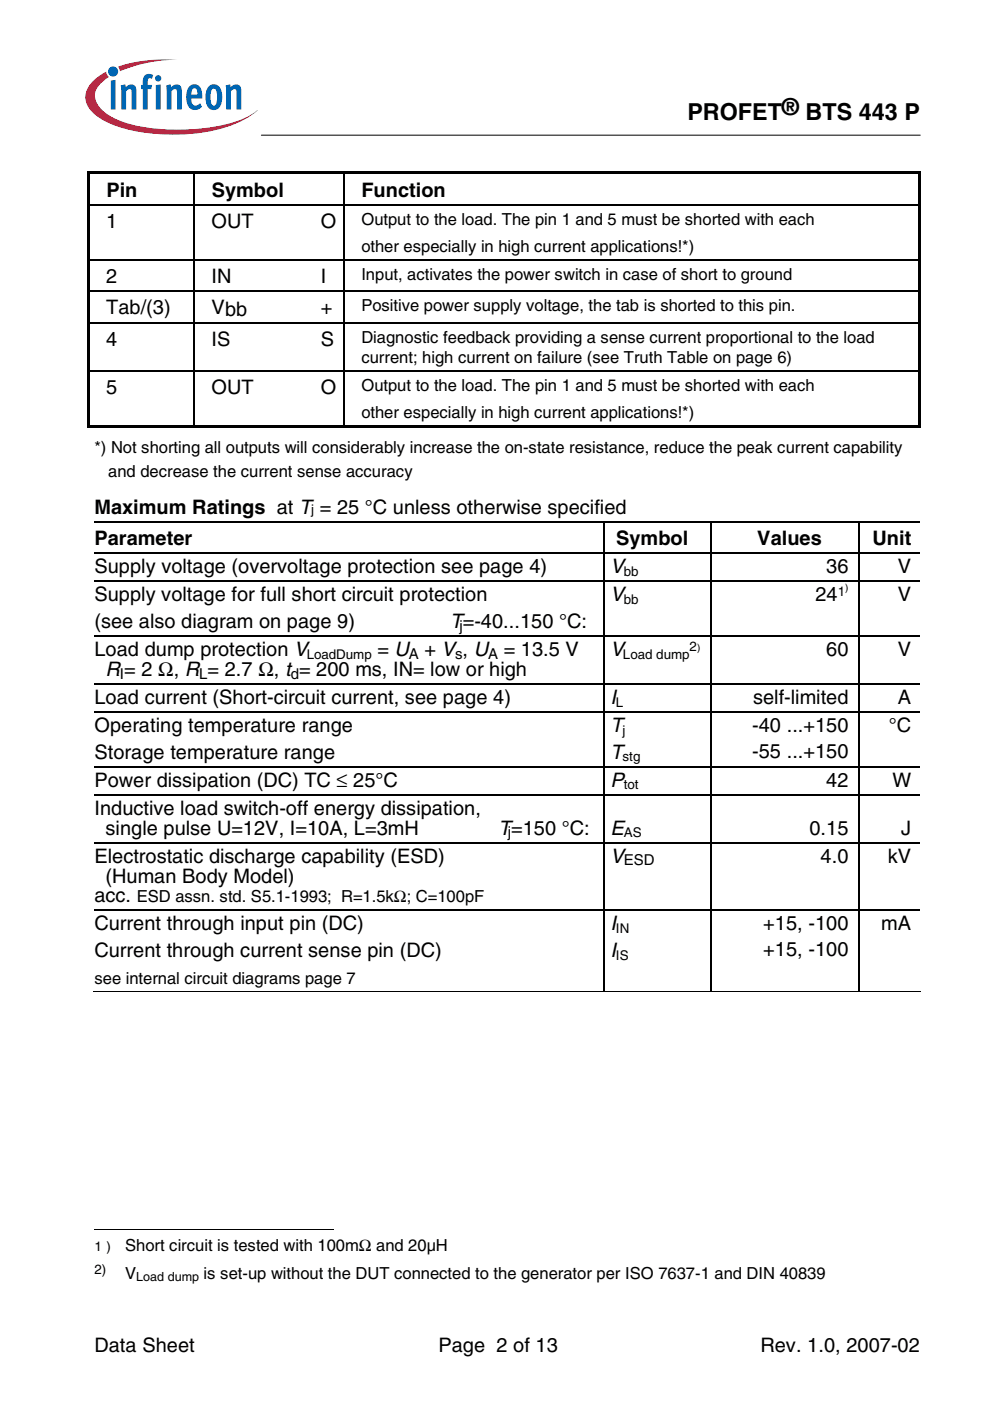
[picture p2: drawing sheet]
<svg xmlns="http://www.w3.org/2000/svg" width="210mm" height="297mm" viewBox="0 0 210 297" stroke-linecap="round" stroke-linejoin="round" font-family="sans-serif">
<defs><g id="words">
<text font-size="5" x="145.8" y="25.5">PROFET® BTS 443 P</text>
<g font-size="4.2">
<text x="22.6" y="41.8">Pin</text>
<text x="44.9" y="41.8">Symbol</text>
<text x="76.6" y="41.8">Function</text>
<text x="22.5" y="48.4">1</text>
<text x="44.9" y="48.4">OUT</text>
<text x="68" y="48.4">O</text>
<text x="22.5" y="60">2</text>
<text x="44.9" y="60">IN</text>
<text x="68" y="60">I</text>
<text x="22.5" y="66.6">Tab/(3)</text>
<text x="44.9" y="66.6">Vbb</text>
<text x="68" y="66.6">+</text>
<text x="22.5" y="73.3">4</text>
<text x="44.9" y="73.3">IS</text>
<text x="68" y="73.3">S</text>
<text x="22.5" y="83.4">5</text>
<text x="44.9" y="83.4">OUT</text>
<text x="68" y="83.4">O</text>
<text x="20" y="108.9">Maximum Ratings at T = 25 °C unless otherwise specified</text>
<text x="20" y="115.7">Parameter</text>
<text x="130.6" y="115.7">Symbol</text>
<text x="160.6" y="115.7">Values</text>
<text x="185" y="115.7">Unit</text>
<text x="20" y="121.6">Supply voltage (overvoltage protection see page 4)</text>
<text x="129.4" y="121.6">V</text>
<text x="175.2" y="121.6">36</text>
<text x="190.4" y="121.6">V</text>
<text x="20" y="127.5">Supply voltage for full short circuit protection</text>
<text x="129.4" y="127.5">V</text>
<text x="172.9" y="127.5">24</text>
<text x="190.4" y="127.5">V</text>
<text x="20" y="133.2">(see also diagram on page 9)</text>
<text x="95.5" y="133.2">T=-40...150 °C:</text>
<text x="20" y="139.1">Load dump protection V</text>
<text x="22.4" y="143.3">R= 2 Ω, R = 2.7 Ω, t = 200 ms, IN= low or high</text>
<text x="80" y="139.1">= U</text>
<text x="90" y="139.1">+ V , U</text>
<text x="106.8" y="139.1">= 13.5 V</text>
<text x="129.4" y="139.1">V</text>
<text x="175.2" y="139.1">60</text>
<text x="190.4" y="139.1">V</text>
<text x="20" y="149.3">Load current (Short-circuit current, see page 4)</text>
<text x="129.4" y="149.3">I</text>
<text x="159.7" y="149.3">self-limited</text>
<text x="190.4" y="149.3">A</text>
<text x="20" y="155.2">Operating temperature range</text>
<text x="129.4" y="155.2">T</text>
<text x="159.5" y="155.2">-40 ...+150</text>
<text x="188.5" y="155.2">°C</text>
<text x="20" y="160.9">Storage temperature range</text>
<text x="129.4" y="160.9">T</text>
<text x="159.5" y="160.7">-55 ...+150</text>
<text x="20" y="166.8">Power dissipation (DC) TC ≤ 25°C</text>
<text x="129.4" y="166.8">P</text>
<text x="175.2" y="166.8">42</text>
<text x="189.2" y="166.8">W</text>
<text x="20" y="172.7">Inductive load switch-off energy dissipation,</text>
<text x="22.4" y="177">single pulse U=12V, I=10A, L=3mH</text>
<text x="105.7" y="177">T=150 °C:</text>
<text x="129.4" y="177">E</text>
<text x="171.6" y="177">0.15</text>
<text x="191.1" y="177">J</text>
<text x="20" y="182.9">Electrostatic discharge capability (ESD)</text>
<text x="129.4" y="182.9">V</text>
<text x="174" y="182.9">4.0</text>
<text x="188.3" y="182.9">kV</text>
<text x="20" y="191.3">acc.</text>
<text x="22.4" y="187.1">(Human Body Model)</text>
<text x="20" y="197.3">Current through input pin (DC)</text>
<text x="129.4" y="197.3">I</text>
<text x="161.8" y="197.3">+15, -100</text>
<text x="186.9" y="197.3">mA</text>
<text x="20" y="202.9">Current through current sense pin (DC)</text>
<text x="129.4" y="202.9">I</text>
<text x="161.8" y="202.7">+15, -100</text>
<text x="20" y="286.6">Data Sheet</text>
<text x="93" y="286.6">Page 2 of 13</text>
<text x="161.2" y="286.6">Rev. 1.0, 2007-02</text>
</g>
<g font-size="3.5">
<text x="76.6" y="47.8">Output to the load. The pin 1 and 5 must be shorted with each</text>
<text x="76.6" y="53.5">other especially in high current applications!*)</text>
<text x="76.6" y="59.4">Input, activates the power switch in case of short to ground</text>
<text x="76.6" y="66">Positive power supply voltage, the tab is shorted to this pin.</text>
<text x="76.6" y="72.7">Diagnostic feedback providing a sense current proportional to the load</text>
<text x="76.6" y="76.9">current; high current on failure (see Truth Table on page 6)</text>
<text x="76.6" y="82.8">Output to the load. The pin 1 and 5 must be shorted with each</text>
<text x="76.6" y="88.5">other especially in high current applications!*)</text>
<text x="20" y="96.1">*) Not shorting all outputs will considerably increase the on-state resistance, reduce the peak current capability</text>
<text x="22.9" y="101.1">and decrease the current sense accuracy</text>
<text x="29" y="191.3">ESD assn. std. S5.1-1993; R=1.5kΩ; C=100pF</text>
<text x="20" y="208.6">see internal circuit diagrams page 7</text>
<text x="26.5" y="265.3">Short circuit is tested with 100mΩ and 20µH</text>
<text x="26.5" y="271.1">V</text>
<text x="43.2" y="271.1">is set-up without the DUT connected to the generator per ISO 7637-1 and DIN 40839</text>
</g>
<g font-size="3.2">
<text x="97.4" y="133.7">j</text>
<text x="25.4" y="143.9">I</text>
<text x="42.2" y="143.9">L</text>
<text x="61.6" y="143.9">d</text>
<text x="86.7" y="139.7">A</text>
<text x="96.5" y="139.7">s</text>
<text x="103.5" y="139.7">A</text>
<text x="107.7" y="177.5">j</text>
<text x="132.2" y="183.4">ESD</text>
</g>
<g font-size="2.8">
<text x="66" y="108.9">j</text>
<text x="132.2" y="122.1">bb</text>
<text x="132.2" y="128.1">bb</text>
<text x="177.6" y="126.4">1</text>
<text x="65" y="139.7">LoadDump</text>
<text x="132.1" y="139.7">Load dump</text>
<text x="146.2" y="138">2</text>
<text x="130.6" y="149.8">L</text>
<text x="132" y="155.7">j</text>
<text x="132" y="161.4">stg</text>
<text x="132.2" y="167.3">tot</text>
<text x="132.2" y="177.5">AS</text>
<text x="130.6" y="197.8">IN</text>
<text x="130.6" y="203.5">IS</text>
<text x="20" y="265.3">1 )</text>
<text x="20" y="270.1">2)</text>
</g>
<text font-size="2.7" x="28.9" y="271.7">Load dump</text>
<g font-size="2.1">
<text x="179.2" y="125.4">)</text>
<text x="147.8" y="138">)</text>
</g>
</g></defs>
<circle cx="24" cy="15.2" r="1.07" fill="#0066b3"/>
<g fill="#ed1941">
<path d="M25 14.1l.8-.2a32.2 32.2 0 0 1 11.8-1.2 31.7 31.7 0 0 0-11.6 2.1l-.6 .3z"/>
<path d="M19.5 17.4a11 11 0 0 1 3-2.2l.2 .6 .4 .5a4.9 4.9 0 0 0-3 4.2 6.2 6.2 0 0 0 3.8 4.4 31.6 31.6 0 0 0 15.3 2.6 31.4 31.4 0 0 0 13.8-3l1.6-1.2a19.5 19.5 0 0 1-10.2 4.6 41.6 41.6 0 0 1-20.2-1.3 10 10 0 0 1-5.7-4.3 4.2 4.2 0 0 1 1-4.9z"/>
</g>
<g fill="#0066b3">
<path d="M23.5 17.1l1-.2v6.3h-1z"/>
<path d="M25.6 18.1l.9-.2 .2 .6a1.2 1.2 0 0 1 1.4-.6 1.2 1.2 0 0 1 .8 1.3v4h-1v-4a.41 .41 0 0 0-.7-.3l-.5 .5v3.8h-1z"/>
<path d="M30.8 15.9l.7-.2 .8 .1 .2 .1-.3 .8-.1-.1a.47 .47 0 0 0-.7 .3l-.1 1.1h1l-.2 .9h-.8v4.3h-1v-4.3h-.4v-.9h.4v-.7a1.74 1.74 0 0 1 .5-1.4z"/>
<path d="M35.2 18.1l1-.2 .1 .6a1.2 1.2 0 0 1 1.4-.6 1.2 1.2 0 0 1 .8 1.3v4h-1v-4a.41 .41 0 0 0-.6-.3l-.5 .5v3.8h-1.1z"/>
<path d="M47.8 18.1l1-.2 .1 .6a1.2 1.2 0 0 1 1.4-.6 1.2 1.2 0 0 1 .9 1.3v4h-1l-.1-4a.41 .41 0 0 0-.6-.3l-.5 .5v3.8h-1z"/>
<path d="M32.9 16.6a.67 .67 0 0 1 1.3 0 .67 .67 0 0 1-1.3 0zM33 18l1.1-.1v5.3h-1.1z"/>
<path d="M40.2 18.2a1.57 1.57 0 0 1 1.7-.2 1.57 1.57 0 0 1 .9 1.5l.1 1.4h-2.3a1.07 1.07 0 0 0 .2 1.1 1.07 1.07 0 0 0 1.1 .3l.5-.4 .4 .7a1.85 1.85 0 0 1-2.1 .6 1.85 1.85 0 0 1-1.2-1.9l.1-1.7 .2-.7zM40.8 18.9l-.2 1.2h1.3l-.1-.8a.57 .57 0 0 0-.3-.5 .57 .57 0 0 0-.7 .1z"/>
<path d="M44.4 18.2a1.74 1.74 0 0 1 1.9 0 1.74 1.74 0 0 1 .8 1.7v1.2a1.93 1.93 0 0 1-2.3 2.2 2.88 2.88 0 0 1-1.2-3.3 2.74 2.74 0 0 1 .8-1.8zM45 18.9a4.2 4.2 0 0 0 0 3.4l.3 .1a1.51 1.51 0 0 0 .7-1.8v-.4a1.16 1.16 0 0 0-.7-1.4z"/>
</g>
<path d="M55.4 28.7h139.7M19.8 210.3h108M128 210.3h67.2M20 260.6h50.8" fill="none" stroke="#000" stroke-width=".21"/>
<g fill="#000">
<path d="M18.5 36.4h.5v.5h-.5zM18.5 36.4h22.5v.5h-22.5zM18.5 36.9h.5v6.5h-.5zM41 36.9h.3zM41 36.4h31.7v.5h-31.7zM72.7 36.9h.3zM72.7 36.4h.5v.5h-.5zM73.2 36.4h121.5v.5h-121.5zM194.7 36.4h.5v.5h-.5zM194.7 36.9h.5v6.5h-.5zM18.5 43.6h.5v11.4h-.5zM18.5 55.2h.5v6.4h-.5z"/>
<path d="M194.7 43.4h.5v.2h-.5zM194.7 43.6h.5v11.4h-.5zM194.7 55h.5v.2h-.5zM194.7 55.2h.5v6.4h-.5zM18.5 61.9h.5v6.4h-.5zM18.5 68.5h.5v9.9h-.5zM18.5 78.7h.5v11.9h-.5zM194.7 61.6h.5v.3h-.5zM194.7 61.9h.5v6.4h-.5zM194.7 68.3h.5v.2h-.5zM194.7 68.5h.5v9.9h-.5zM194.7 78.4h.5v.3h-.5z"/>
<path d="M194.7 78.7h.5v11.9h-.5zM18.5 90.1h22.5v.5h-22.5zM41 90.1h23.3v.5h-23.3zM64 90.1h8.7v.5h-8.7zM72.7 90.1h.5v.5h-.5zM73.2 90.1h121.5v.5h-121.5zM194.7 90.1h.5v.5h-.5zM127.8 210.2h.2v.2h-.2z"/>
</g>
<g fill="none" stroke="#000" stroke-width=".25">
<path d="M41.1 36.9v6.5M72.9 36.9v6.5M18.5 43.5h176.2M18.5 55.1h176.2M41.1 43.6v11.4M41.1 55.2v6.4M72.9 43.6v11.4M72.9 55.2v6.4M18.5 61.8h176.2M18.5 68.4h176.2M18.5 78.6h176.2M41.1 61.9v6.4"/>
<path d="M41.1 68.5v9.9M41.1 78.7v11.4M72.9 61.9v6.4M72.9 68.5v9.9M72.9 78.7v11.4M20 110.6h175.1M20 117.3h175.1M128 110.7v6.5M128 117.5v5.6M150.8 110.7v6.5M150.8 117.5v5.6M182.1 110.7v6.5"/>
<path d="M182.1 117.5v5.6M20 123.3h175.1M20 134.9h175.1M128 123.4v11.3M128 135v9.9M150.8 123.4v11.3M150.8 135v9.9M182.1 123.4v11.3M182.1 135v9.9M20 145h175.1M20 151h175.1M128 145.2v5.6"/>
<path d="M128 151.1v11.3M150.8 145.2v5.6M150.8 151.1v11.3M182.1 145.2v5.6M182.1 151.1v11.3M20 162.6h175.1M20 168.5h175.1M20 178.6h175.1M128 162.7v5.7M128 168.6v9.9M128 178.8v14.1M150.8 162.7v5.7"/>
<path d="M150.8 168.6v9.9M150.8 178.8v14.1M182.1 162.7v5.7M182.1 168.6v9.9M182.1 178.8v14.1M20 193h175.1M128 193.2v17M150.8 193.2v17M182.1 193.2v17"/>
</g>
<use href="#words"/>
</svg>
